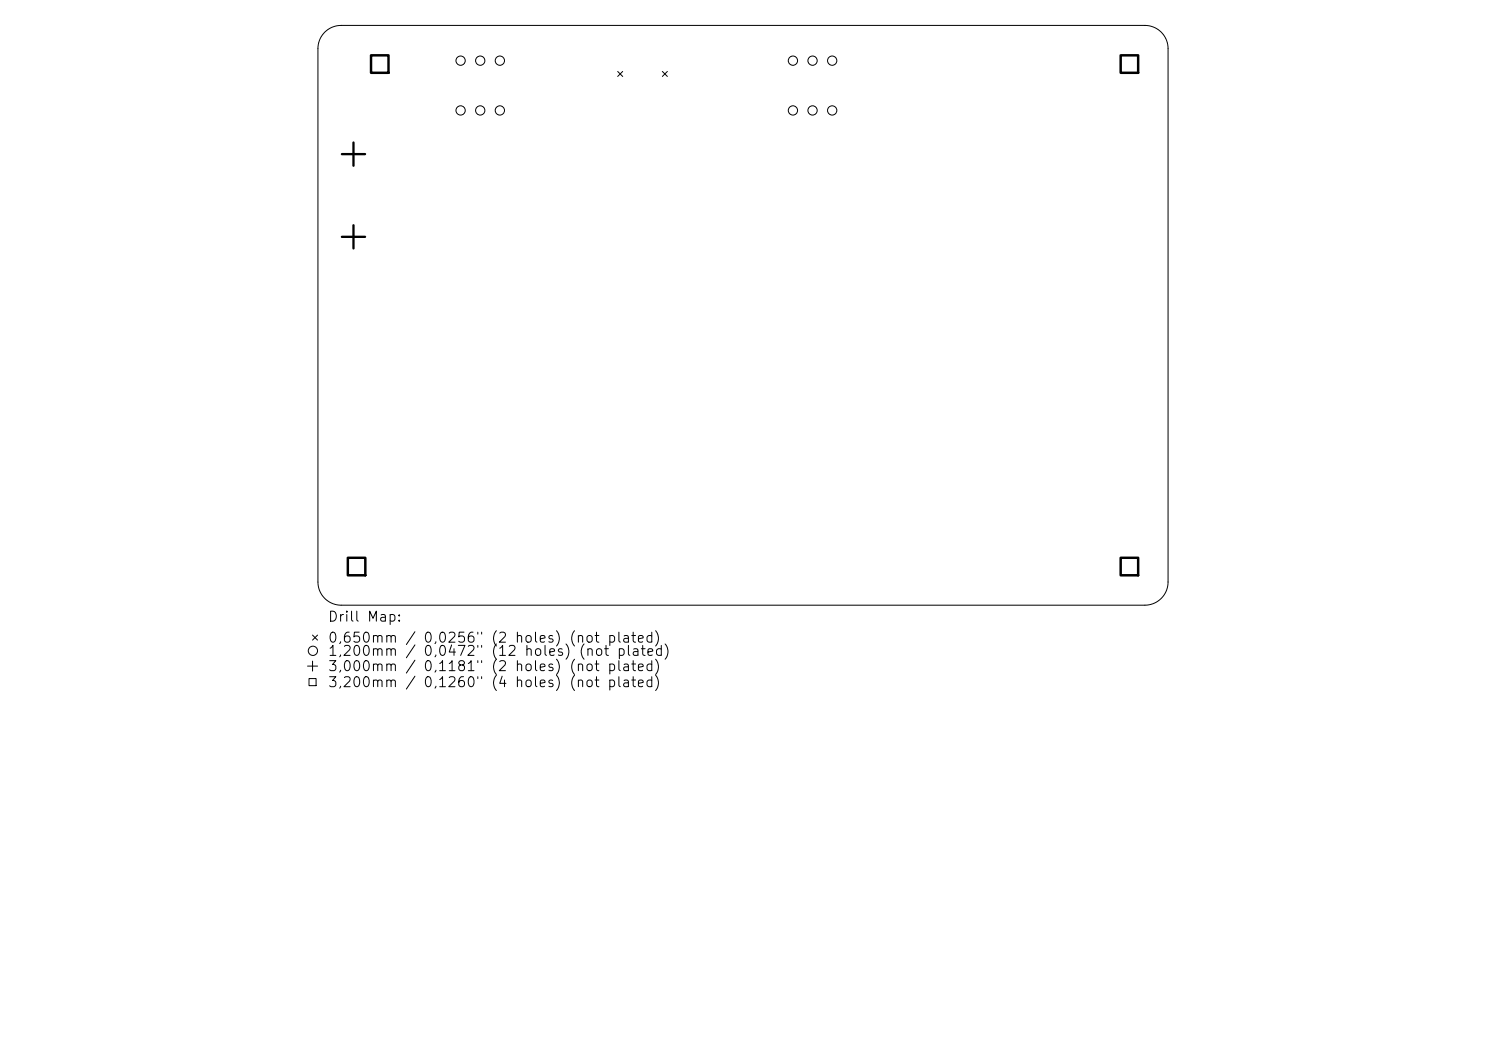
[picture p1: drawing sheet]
<svg xmlns="http://www.w3.org/2000/svg" width="297mm" height="210mm" viewBox="0 0 297 210" stroke-linecap="round" stroke-linejoin="round" font-family="sans-serif">
<defs><g id="words">
<g font-size="2">
<text x="65.4" y="124.7">Drill Map:</text>
<text x="65.4" y="128.9">0,650mm / 0,0256&quot; (2 holes) (not plated)</text>
<text x="65.4" y="131.6">1,200mm / 0,0472&quot; (12 holes) (not plated)</text>
<text x="65.4" y="134.6">3,000mm / 0,1181&quot; (2 holes) (not plated)</text>
<text x="65.4" y="137.8">3,200mm / 0,1260&quot; (4 holes) (not plated)</text>
</g>
</g></defs>
<g fill="none" stroke="#000" stroke-width=".2">
<path d="M64.9 6.4a4.6 4.6 0 0 1 3.3-1.3h160.6a4.6 4.6 0 0 1 4.7 4.6v106.6a4.6 4.6 0 0 1-4.7 4.6h-160.6a4.6 4.6 0 0 1-4.7-4.6v-106.6a4.6 4.6 0 0 1 1.4-3.3zM123.5 14.3l1 1M124.5 14.3l-1 1M132.4 14.3l1 1M133.4 14.3l-1 1M61.5 133.1h2M61.8 135.6h1.4v1.4h-1.4zM62.5 126.9l1 1M62.5 132.1v2M63.5 126.9l-1 1"/>
<circle cx="92.1" cy="12.1" r=".93"/>
<circle cx="96" cy="12.1" r=".93"/>
<circle cx="99.9" cy="12.1" r=".93"/>
<circle cx="158.5" cy="12.1" r=".93"/>
<circle cx="162.4" cy="12.1" r=".93"/>
<circle cx="166.3" cy="12.1" r=".93"/>
<circle cx="92.1" cy="22.1" r=".93"/>
<circle cx="96" cy="22.1" r=".93"/>
<circle cx="99.9" cy="22.1" r=".93"/>
<circle cx="158.5" cy="22.1" r=".93"/>
<circle cx="162.4" cy="22.1" r=".93"/>
<circle cx="166.3" cy="22.1" r=".93"/>
<circle cx="62.5" cy="130" r=".93"/>
</g>
<path d="M68.3 30.8h4.7M70.6 28.5v4.6M68.3 47.3h4.7M70.6 45v4.6" fill="none" stroke="#000" stroke-width=".46"/>
<path d="M74.2 11.1h3.4v3.4h-3.4zM224 11.1h3.5v3.4h-3.5zM69.5 111.5h3.5v3.5h-3.5zM224 111.5h3.5v3.5h-3.5z" fill="none" stroke="#000" stroke-width=".49"/>
<use href="#words"/>
</svg>
